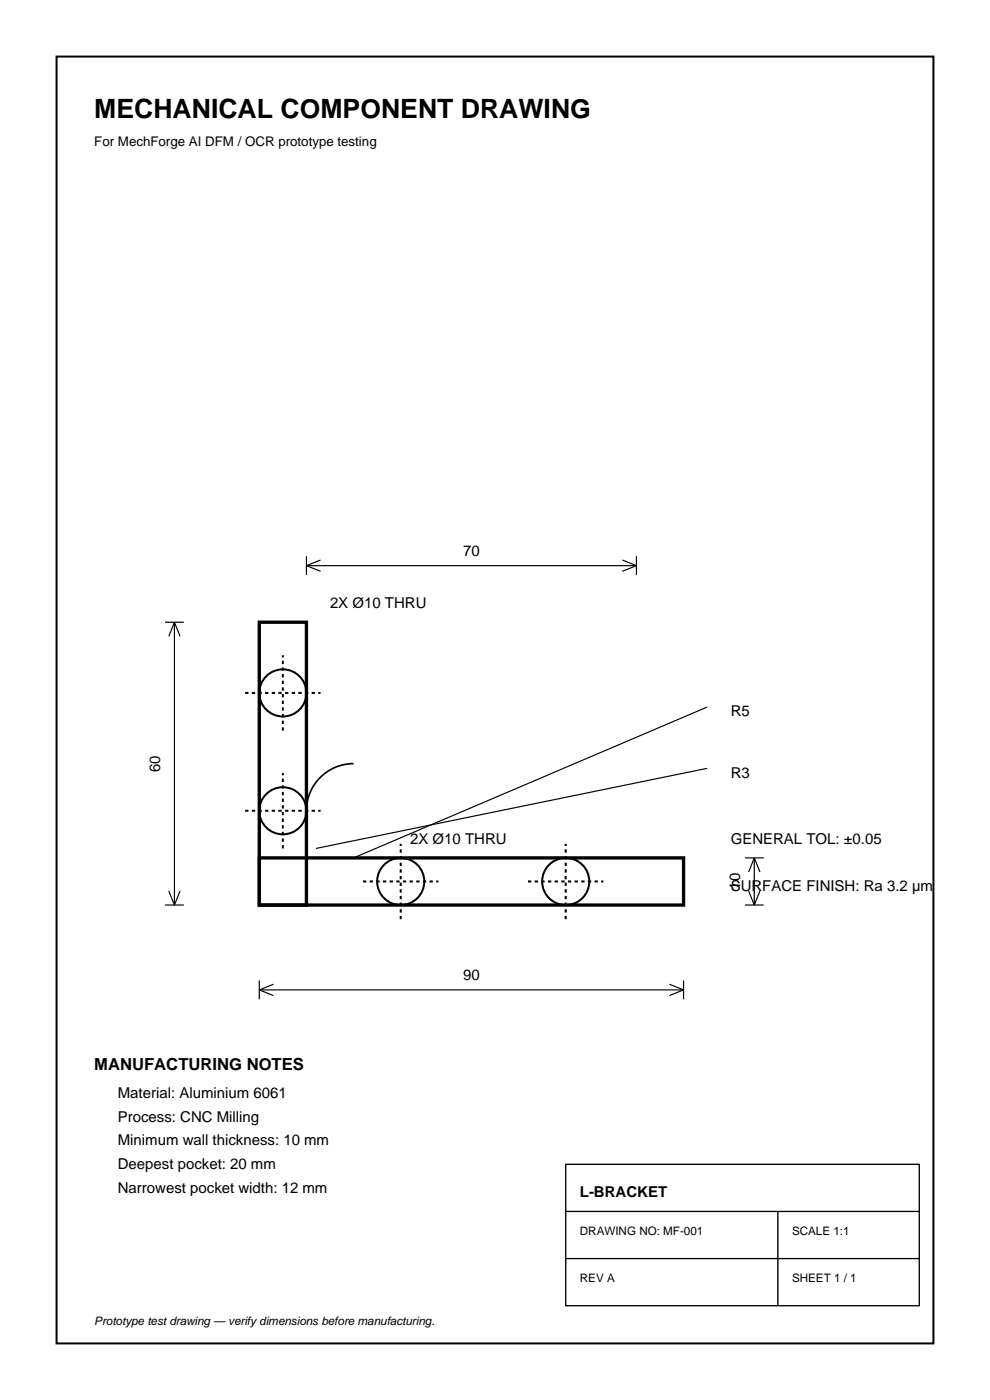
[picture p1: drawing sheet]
<svg xmlns="http://www.w3.org/2000/svg" width="210mm" height="297mm" viewBox="0 0 210 297" stroke-linecap="round" stroke-linejoin="round" font-family="sans-serif">
<defs><g id="words">
<text font-size="5.6" x="20" y="25">MECHANICAL COMPONENT DRAWING</text>
<text font-size="3.5" x="20" y="227">MANUFACTURING NOTES</text>
<g font-size="3.2">
<text x="98.2" y="118">70</text>
<text x="70" y="129">2X Ø10 THRU</text>
<text x="155" y="152">R5</text>
<text x="34" y="163.8" transform="rotate(-90 34 163.8)">60</text>
<text x="155" y="165">R3</text>
<text x="87" y="179">2X Ø10 THRU</text>
<text x="155" y="179">GENERAL TOL: ±0.05</text>
<text x="155" y="189">SURFACE FINISH: Ra 3.2 µm</text>
<text x="157" y="188.8" transform="rotate(-90 157 188.8)">10</text>
<text x="98.2" y="208">90</text>
<text x="25" y="233">Material: Aluminium 6061</text>
<text x="25" y="238">Process: CNC Milling</text>
<text x="25" y="243">Minimum wall thickness: 10 mm</text>
<text x="25" y="248">Deepest pocket: 20 mm</text>
<text x="25" y="253">Narrowest pocket width: 12 mm</text>
<text x="123" y="254">L-BRACKET</text>
</g>
<text font-size="2.8" x="20" y="31">For MechForge AI DFM / OCR prototype testing</text>
<g font-size="2.5">
<text x="123" y="262">DRAWING NO: MF-001</text>
<text x="168" y="262">SCALE 1:1</text>
<text x="123" y="272">REV A</text>
<text x="168" y="272">SHEET 1 / 1</text>
<text x="20" y="281">Prototype test drawing — verify dimensions before manufacturing.</text>
</g>
</g></defs>
<g fill="none" stroke="#000" stroke-width=".42">
<path d="M12 12h186v273h-186z"/>
<circle cx="60" cy="147" r="5"/>
<circle cx="60" cy="172" r="5"/>
<circle cx="85" cy="187" r="5"/>
<circle cx="120" cy="187" r="5"/>
</g>
<path d="M55 132h10v60h-10zM55 182h90v10h-90z" fill="none" stroke="#000" stroke-width=".71" stroke-linecap="butt"/>
<path d="M52 147h16M60 155v-16M52 172h16M60 180v-16M77 187h16M85 195v-16M112 187h16M120 195v-16" fill="none" stroke="#000" stroke-width=".42" stroke-dasharray=".7 .7" stroke-linecap="butt"/>
<path d="M75 162a10 10 0 0 0-10 10" fill="none" stroke="#000" stroke-width=".35"/>
<g fill="none" stroke="#000" stroke-width=".25">
<path d="M65 120h70M65 118v4M65 120l3 1.2M68 118.8l-3 1.2M132 118.8l3 1.2M135 118v4M135 120l-3 1.2M35 132h4M37 132v60M37 132l1.2 3M37 132l-1.2 3M150 150l-75 32"/>
<path d="M150 163l-83 17M35 192h4M35.8 189l1.2 3M38.2 189l-1.2 3M158 192h4M158 182h4M158.8 189l1.2 3M160 182v10M160 182l1.2 3M160 182l-1.2 3M161.2 189l-1.2 3M55 210h90"/>
<path d="M55 208v4M55 210l3 1.2M58 208.8l-3 1.2M142 208.8l3 1.2M145 208v4M145 210l-3 1.2"/>
</g>
<path d="M120 247h75v30h-75zM120 257h75M165 257v20M120 267h75" fill="none" stroke="#000" stroke-width=".28"/>
<use href="#words"/>
</svg>
